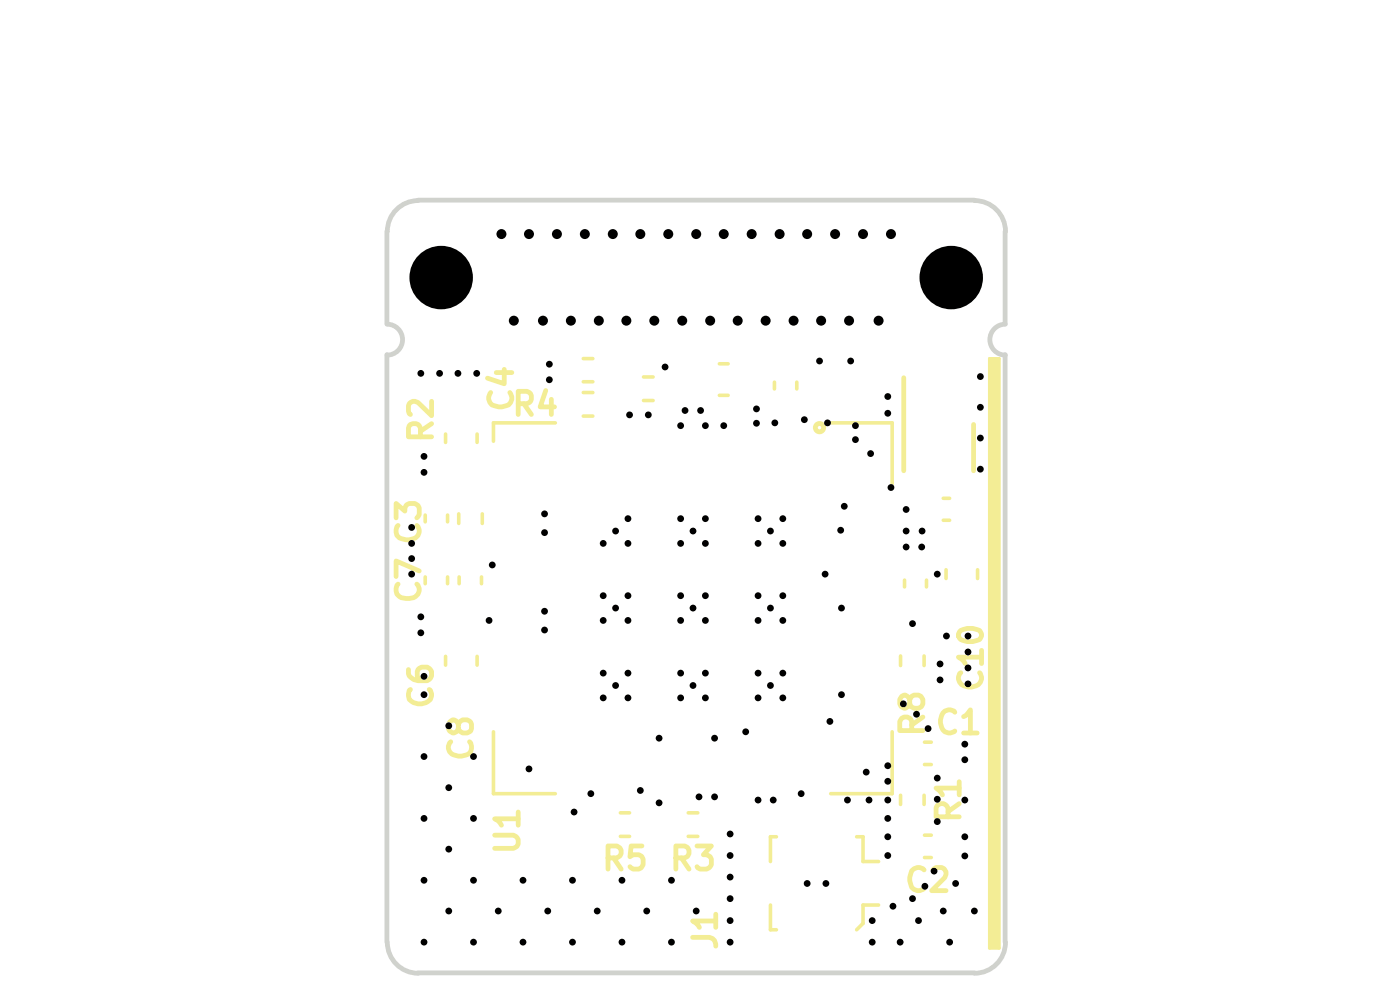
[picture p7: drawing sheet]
<svg xmlns="http://www.w3.org/2000/svg" width="297mm" height="210mm" viewBox="0 0 297 210" stroke-linecap="round" stroke-linejoin="round" font-family="sans-serif">
<g fill="none" stroke="#f3ed95" stroke-width="1">
<path d="M203.6 134a4 4 0 0 1 4.2-.3 1.2 1.2 0 0 1 .4 1.2 1.2 1.2 0 0 1-.9 .9 3.8 3.8 0 0 1-3.7-.4l-.3-.5v-.4zM208.2 139.4h-4.9l.7 .4 .8 1M208.2 138v2.8M193 148.4l.4-.7 .5-.3h1l.5 .3a1.59 1.59 0 0 1 .1 2.1 1.59 1.59 0 0 1-2.1 .2l-.4-.7v-.9a1.14 1.14 0 0 0-1.7-.7 1.59 1.59 0 0 0-.2 2.1l.7 .4a1.4 1.4 0 0 0 1.2-.9M193.4 155v-2a1.31 1.31 0 0 0-1.3-.9 1.31 1.31 0 0 0-1.2 .9v2h4.9M195.8 152.1l-2.4 1.7M202.6 151.1a1.66 1.66 0 0 0-2.8 .7 3 3 0 0 0 .6 3.4 1.78 1.78 0 0 0 2.2-.1M203.8 142.7a1.66 1.66 0 0 0 .7 2.8 2.59 2.59 0 0 0 3.7-1.4v-.5l-.4-.9M204.4 152l.5-.2 1-1.2v4.9M204.4 155.5h2.9M201.1 173.3v-1.9a1.31 1.31 0 0 0-1.2-1 1.31 1.31 0 0 0-1.3 1v1.9h4.9M203.5 167.2h-4.9l.7 .5 .6 .9"/>
<path d="M203.5 170.5l-2.4 1.7M203.5 165.8v2.8M196 184.5a1.65 1.65 0 0 0-2.8 .7 3.6 3.6 0 0 0 .2 3.1 1.83 1.83 0 0 0 2.6 .2M197.9 184.5l.7-.5h1.2a1.39 1.39 0 0 1 .6 2.1l-2.8 2.8h3.1"/>
</g>
<g fill="none" stroke="#f3ed95" stroke-width=".76">
<path d="M191.9 123.1v1.4M196 139.1v2.1M196.5 123.1v1.4M200.7 120.9v1.8M207.4 120.9v1.8M196.1 157.4h1.5M164.7 177.5h-1.3v5.2M176.2 168.4h13.1M181.7 177.5h1.4v5.2h3.3M191 168.7v1.9M196 168.7v1.9M196.1 177.2h1.5"/>
<path d="M196.1 162.2h1.5M163.4 192v5.2h1.3M186.4 192h-3.3v3.9l-1.4 1.3M196.1 181.9h1.5"/>
</g>
<path d="M209.9 76.1h2.1v125h-2.1z" fill="none" stroke="#f3ed95" stroke-width=".68"/>
<path d="M209.9 76.1h2.1v125h-2.1z" fill="#f3ed95"/>
<g fill="none" stroke="#f3ed95" stroke-width=".76">
<path d="M123.7 76.1h2.1M136.5 80h2.1M152.6 77.2h1.9M94.5 92.1v1.7M101.2 92.1v1.7M117.8 89.7h-13.1v3.9M123.7 83.3h2.1M123.7 88.3h2.1M123.7 81h2.1M136.5 85h2.1M152.6 83.9h1.9M164.3 81.1v1.4"/>
<path d="M169 81.1v1.4M176.2 89.7h13.1v13.1M90.2 109.3v1.4M94.9 109.3v1.4M97.3 109v2M102.3 109v2M200.1 110.4h1.4M200.1 105.7h1.4M90.2 122.4v1.4M94.5 139.2v1.9M94.9 122.4v1.4M97.4 122.4v1.4"/>
<path d="M101.2 139.2v1.9M102.1 122.4v1.4M191 139.1v2.1M104.7 155.2v13.2h13.1M189.3 155.2v13.2M131.6 177.4h2M131.6 172.4h2M146 177.4h2M146 172.4h2"/>
</g>
<g fill="none" stroke="#f3ed95" stroke-width="1">
<path d="M105.3 79h3.3M107 78.4v3l-3.6-1.2M89.2 92.7v-1.9a1.31 1.31 0 0 0-1.3-1 1.31 1.31 0 0 0-1.2 1v1.9h4.9M91.6 85.1v3.1l-2.9-2.8a1.26 1.26 0 0 0-2 .7v1.1l.1 .6 .3 .1M91.6 89.9l-2.4 1.6M104.1 83.3a1.72 1.72 0 0 0 .8 2.8 3.6 3.6 0 0 0 3-.2 1.83 1.83 0 0 0 .3-2.6M109.9 85.6h1.9l.5-.2a1.38 1.38 0 0 0-.5-2.4h-1.9v4.9M111.1 85.6l1.6 2.3M115.8 82.8l-1.2 3.5h3M117 84.7v3.2M191.7 80.1v19.8M206.5 90v9.9"/>
<path d="M84 109.8v-3l1.9 1.6a1.29 1.29 0 0 1 .9-1.6h1.2l.7 .4 .2 .5v1.5l-.5 .6M84.4 111.5a1.87 1.87 0 0 0-.2 2.1 1.87 1.87 0 0 0 1.9 .9 2.17 2.17 0 0 0 2.8-2.1l-.5-.9M84.4 123.9a1.87 1.87 0 0 0-.2 2.1 1.87 1.87 0 0 0 1.9 1 2.06 2.06 0 0 0 2.2-.6 2.06 2.06 0 0 0 .4-2.2l-.3-.3M88.9 121.1l-4.9-2.1v3.3M86.7 142a1.92 1.92 0 0 0 2 2.4h1.9a1.58 1.58 0 0 0 1-2l-.5-.6-.5-.3h-1.2l-.5 .3a1.59 1.59 0 0 0 .5 2.6M87.1 146.3l-.3 .1-.1 .8a1.51 1.51 0 0 0 1.1 1.8 3.1 3.1 0 0 0 3.5-.6 1.63 1.63 0 0 0-.2-2.1M95.6 157.3a1.65 1.65 0 0 0 .7 2.8 3.2 3.2 0 0 0 3.6-.6 1.98 1.98 0 0 0-.3-2.2M97.2 153.6l.5-.7 .5-.2h.9l.5 .2a1.7 1.7 0 0 1 .3 2.2 1.71 1.71 0 0 1-2.4 0l-.3-.5v-1a1.03 1.03 0 0 0-1.6-.7l-.5 .7v1a1.07 1.07 0 0 0 1.1 .9 1.07 1.07 0 0 0 1-.9M104.9 177.2h4l.5 .2 .5 .7v.9l-.2 .5-.8 .5h-4M109.9 173.7h-5l.8 .4 .7 .9M109.9 172.2v2.8M136.2 179.4h-2.3l-.3 2.3 .7-.4h1.2l.5 .3 .4 .6v1.2l-.4 .7-.5 .3h-1.2l-.7-.6"/>
<path d="M147.9 179.4h3l-1.7 1.9a1.47 1.47 0 0 1 1.7 .9v1.2l-.5 .7-.5 .3h-1.4l-.6-.6M129 182h1.8a1.31 1.31 0 0 0 1-1.3 1.31 1.31 0 0 0-1-1.3h-1.8v5M130.2 182l1.6 2.4M143.4 182h1.8a1.31 1.31 0 0 0 1-1.3 1.31 1.31 0 0 0-1-1.3h-1.8v5M144.6 182l1.6 2.4M146.9 198.8h3.6a1.59 1.59 0 0 1 1.3 1.9M151.8 195.4h-4.9l.7 .4 .8 .9M151.8 193.9v2.8"/>
<circle cx="173.9" cy="90.7" r=".89"/>
</g>
<path d="M82.1 49.1v19.6M88.7 42.5h118M88.7 42.5a6.6 6.6 0 0 0-6.5 6.6M206.8 42.5a6.6 6.6 0 0 1 6.5 6.6M213.2 49.1v19.6M82.1 75.2v124.6M82.1 68.8a3.3 3.3 0 0 1 3.3 3.2 3.3 3.3 0 0 1-3.3 3.3M213.2 75.2v124.6M213.3 68.8a3.3 3.3 0 0 0-3.3 3.2 3.3 3.3 0 0 0 3.3 3.3M82.2 199.9a6.6 6.6 0 0 0 6.5 6.5M213.3 199.9a6.6 6.6 0 0 1-6.5 6.5M88.7 206.4h118" fill="none" stroke="#d0d2cd" stroke-width="1"/>
<g fill="#000">
<circle cx="93.6" cy="58.9" r="6.7"/>
<circle cx="106.4" cy="49.7" r="1.06"/>
<circle cx="112.2" cy="49.7" r="1.06"/>
<circle cx="118.1" cy="49.7" r="1.06"/>
<circle cx="124.1" cy="49.7" r="1.06"/>
<circle cx="130" cy="49.7" r="1.06"/>
<circle cx="135.8" cy="49.7" r="1.06"/>
<circle cx="141.8" cy="49.7" r="1.06"/>
<circle cx="147.7" cy="49.7" r="1.06"/>
<circle cx="153.5" cy="49.7" r="1.06"/>
<circle cx="159.5" cy="49.7" r="1.06"/>
<circle cx="165.4" cy="49.7" r="1.06"/>
<circle cx="171.2" cy="49.7" r="1.06"/>
<circle cx="177.2" cy="49.7" r="1.06"/>
<circle cx="183.1" cy="49.7" r="1.06"/>
<circle cx="189" cy="49.7" r="1.06"/>
<circle cx="201.8" cy="58.9" r="6.7"/>
<circle cx="89.3" cy="79.2" r=".72"/>
<circle cx="93.3" cy="79.2" r=".72"/>
<circle cx="97.1" cy="79.2" r=".72"/>
<circle cx="101.1" cy="79.2" r=".72"/>
<circle cx="109" cy="68" r="1.06"/>
<circle cx="115.2" cy="68" r="1.06"/>
<circle cx="116.5" cy="77.3" r=".72"/>
<circle cx="121.1" cy="68" r="1.06"/>
<circle cx="127" cy="68" r="1.06"/>
<circle cx="132.9" cy="68" r="1.06"/>
<circle cx="138.8" cy="68" r="1.06"/>
<circle cx="141.1" cy="77.8" r=".72"/>
<circle cx="144.7" cy="68" r="1.06"/>
<circle cx="150.7" cy="68" r="1.06"/>
<circle cx="156.5" cy="68" r="1.06"/>
<circle cx="162.4" cy="68" r="1.06"/>
<circle cx="168.4" cy="68" r="1.06"/>
<circle cx="173.9" cy="76.6" r=".72"/>
<circle cx="174.2" cy="68" r="1.06"/>
<circle cx="180.1" cy="68" r="1.06"/>
<circle cx="180.5" cy="76.6" r=".72"/>
<circle cx="186.4" cy="68" r="1.06"/>
<circle cx="208" cy="79.9" r=".72"/>
<circle cx="90" cy="96.8" r=".72"/>
<circle cx="116.5" cy="80.6" r=".72"/>
<circle cx="133.6" cy="88" r=".72"/>
<circle cx="137.5" cy="88" r=".72"/>
<circle cx="144.4" cy="90.3" r=".72"/>
<circle cx="145.3" cy="87.1" r=".72"/>
<circle cx="148.6" cy="87.1" r=".72"/>
<circle cx="149.6" cy="90.3" r=".72"/>
<circle cx="153.5" cy="90.3" r=".72"/>
<circle cx="160.5" cy="89.8" r=".72"/>
<circle cx="160.5" cy="86.7" r=".72"/>
<circle cx="164.4" cy="89.7" r=".72"/>
<circle cx="170.6" cy="89" r=".72"/>
<circle cx="175.6" cy="89.7" r=".72"/>
<circle cx="181.5" cy="93.3" r=".72"/>
<circle cx="181.5" cy="90.3" r=".72"/>
<circle cx="184.7" cy="96.2" r=".72"/>
<circle cx="188.3" cy="87.7" r=".72"/>
<circle cx="188.3" cy="84.1" r=".72"/>
<circle cx="208" cy="86.4" r=".72"/>
<circle cx="208" cy="99.5" r=".72"/>
<circle cx="208" cy="92.9" r=".72"/>
<circle cx="87.3" cy="111.9" r=".72"/>
<circle cx="87.3" cy="118.5" r=".72"/>
<circle cx="87.3" cy="115.3" r=".72"/>
<circle cx="90" cy="100.2" r=".72"/>
<circle cx="104.4" cy="119.8" r=".72"/>
<circle cx="115.5" cy="113" r=".72"/>
<circle cx="115.5" cy="109" r=".72"/>
<circle cx="128" cy="115.3" r=".72"/>
<circle cx="130.6" cy="112.6" r=".72"/>
<circle cx="133.2" cy="110" r=".72"/>
<circle cx="133.2" cy="115.3" r=".72"/>
<circle cx="144.4" cy="115.3" r=".72"/>
<circle cx="144.4" cy="110" r=".72"/>
<circle cx="147" cy="112.6" r=".72"/>
<circle cx="149.6" cy="115.3" r=".72"/>
<circle cx="149.6" cy="110" r=".72"/>
<circle cx="160.8" cy="115.3" r=".72"/>
<circle cx="160.8" cy="110" r=".72"/>
<circle cx="163.4" cy="112.6" r=".72"/>
<circle cx="166.1" cy="115.3" r=".72"/>
<circle cx="166.1" cy="110" r=".72"/>
<circle cx="178.3" cy="112.5" r=".72"/>
<circle cx="179.1" cy="107.4" r=".72"/>
<circle cx="189" cy="103.4" r=".72"/>
<circle cx="192.2" cy="108.1" r=".72"/>
<circle cx="192.2" cy="116" r=".72"/>
<circle cx="192.2" cy="112.6" r=".72"/>
<circle cx="195.5" cy="116" r=".72"/>
<circle cx="195.6" cy="112.6" r=".72"/>
<circle cx="87.3" cy="121.8" r=".72"/>
<circle cx="89.3" cy="134.2" r=".72"/>
<circle cx="89.3" cy="130.8" r=".72"/>
<circle cx="103.8" cy="131.6" r=".72"/>
<circle cx="115.5" cy="133.6" r=".72"/>
<circle cx="115.5" cy="129.7" r=".72"/>
<circle cx="128" cy="126.4" r=".72"/>
<circle cx="128" cy="131.6" r=".72"/>
<circle cx="130.6" cy="129" r=".72"/>
<circle cx="133.2" cy="126.4" r=".72"/>
<circle cx="133.2" cy="131.6" r=".72"/>
<circle cx="144.4" cy="126.4" r=".72"/>
<circle cx="144.4" cy="131.6" r=".72"/>
<circle cx="147" cy="129" r=".72"/>
<circle cx="149.6" cy="126.4" r=".72"/>
<circle cx="149.6" cy="131.6" r=".72"/>
<circle cx="160.8" cy="126.4" r=".72"/>
<circle cx="160.8" cy="131.6" r=".72"/>
<circle cx="163.4" cy="129" r=".72"/>
<circle cx="166.1" cy="126.4" r=".72"/>
<circle cx="166.1" cy="131.6" r=".72"/>
<circle cx="175" cy="121.8" r=".72"/>
<circle cx="178.5" cy="129" r=".72"/>
<circle cx="193.6" cy="132.3" r=".72"/>
<circle cx="198.8" cy="121.8" r=".72"/>
<circle cx="200.8" cy="134.9" r=".72"/>
<circle cx="205.4" cy="138.3" r=".72"/>
<circle cx="205.4" cy="134.9" r=".72"/>
<circle cx="90" cy="143.5" r=".72"/>
<circle cx="90" cy="147.4" r=".72"/>
<circle cx="95.2" cy="154" r=".72"/>
<circle cx="128" cy="148" r=".72"/>
<circle cx="128" cy="142.8" r=".72"/>
<circle cx="130.6" cy="145.4" r=".72"/>
<circle cx="133.2" cy="148" r=".72"/>
<circle cx="133.2" cy="142.8" r=".72"/>
<circle cx="139.8" cy="156.6" r=".72"/>
<circle cx="144.4" cy="148" r=".72"/>
<circle cx="144.4" cy="142.8" r=".72"/>
<circle cx="147" cy="145.4" r=".72"/>
<circle cx="149.6" cy="148" r=".72"/>
<circle cx="149.6" cy="142.8" r=".72"/>
<circle cx="151.6" cy="156.6" r=".72"/>
<circle cx="158.2" cy="155.2" r=".72"/>
<circle cx="160.8" cy="148" r=".72"/>
<circle cx="160.8" cy="142.8" r=".72"/>
<circle cx="163.4" cy="145.4" r=".72"/>
<circle cx="166.1" cy="148" r=".72"/>
<circle cx="166.1" cy="142.8" r=".72"/>
<circle cx="176.1" cy="153" r=".72"/>
<circle cx="178.5" cy="147.4" r=".72"/>
<circle cx="191.6" cy="149.3" r=".72"/>
<circle cx="194.4" cy="151.5" r=".72"/>
<circle cx="196.9" cy="154.6" r=".72"/>
<circle cx="199.4" cy="140.8" r=".72"/>
<circle cx="199.4" cy="144.2" r=".72"/>
<circle cx="204.7" cy="157.9" r=".72"/>
<circle cx="205.4" cy="145.1" r=".72"/>
<circle cx="205.4" cy="141.7" r=".72"/>
<circle cx="90" cy="173.6" r=".72"/>
<circle cx="90" cy="160.5" r=".72"/>
<circle cx="95.2" cy="167.1" r=".72"/>
<circle cx="100.5" cy="173.6" r=".72"/>
<circle cx="100.5" cy="160.5" r=".72"/>
<circle cx="112.2" cy="163.1" r=".72"/>
<circle cx="121.8" cy="172.2" r=".72"/>
<circle cx="125.3" cy="168.4" r=".72"/>
<circle cx="135.8" cy="167.7" r=".72"/>
<circle cx="139.8" cy="170.3" r=".72"/>
<circle cx="148.3" cy="169" r=".72"/>
<circle cx="151.6" cy="169" r=".72"/>
<circle cx="154.9" cy="176.9" r=".72"/>
<circle cx="160.8" cy="169.7" r=".72"/>
<circle cx="164" cy="169.7" r=".72"/>
<circle cx="170" cy="168.4" r=".72"/>
<circle cx="179.8" cy="169.7" r=".72"/>
<circle cx="183.8" cy="163.8" r=".72"/>
<circle cx="184.4" cy="169.7" r=".72"/>
<circle cx="188.3" cy="165.7" r=".72"/>
<circle cx="188.3" cy="169.7" r=".72"/>
<circle cx="188.3" cy="173.6" r=".72"/>
<circle cx="188.3" cy="177.5" r=".72"/>
<circle cx="188.3" cy="162.4" r=".72"/>
<circle cx="198.8" cy="165.1" r=".72"/>
<circle cx="198.8" cy="169.5" r=".72"/>
<circle cx="198.8" cy="174.3" r=".72"/>
<circle cx="204.7" cy="169.7" r=".72"/>
<circle cx="204.7" cy="161.2" r=".72"/>
<circle cx="204.7" cy="177.5" r=".72"/>
<circle cx="90" cy="186.7" r=".72"/>
<circle cx="90" cy="199.9" r=".72"/>
<circle cx="95.2" cy="193.2" r=".72"/>
<circle cx="95.2" cy="180.1" r=".72"/>
<circle cx="100.5" cy="186.7" r=".72"/>
<circle cx="100.5" cy="199.9" r=".72"/>
<circle cx="105.7" cy="193.2" r=".72"/>
<circle cx="110.9" cy="186.7" r=".72"/>
<circle cx="110.9" cy="199.9" r=".72"/>
<circle cx="116.2" cy="193.2" r=".72"/>
<circle cx="121.4" cy="186.7" r=".72"/>
<circle cx="121.4" cy="199.9" r=".72"/>
<circle cx="126.7" cy="193.2" r=".72"/>
<circle cx="131.9" cy="186.7" r=".72"/>
<circle cx="131.9" cy="199.9" r=".72"/>
<circle cx="137.2" cy="193.2" r=".72"/>
<circle cx="142.4" cy="186.7" r=".72"/>
<circle cx="142.4" cy="199.9" r=".72"/>
<circle cx="147.7" cy="193.2" r=".72"/>
<circle cx="154.9" cy="186" r=".72"/>
<circle cx="154.9" cy="181.5" r=".72"/>
<circle cx="154.9" cy="199.9" r=".72"/>
<circle cx="154.9" cy="195.3" r=".72"/>
<circle cx="154.9" cy="190.6" r=".72"/>
<circle cx="171.2" cy="187.4" r=".72"/>
<circle cx="175.2" cy="187.4" r=".72"/>
<circle cx="185" cy="199.9" r=".72"/>
<circle cx="185" cy="195.3" r=".72"/>
<circle cx="188.3" cy="181.5" r=".72"/>
<circle cx="189.4" cy="192.2" r=".72"/>
<circle cx="191" cy="199.9" r=".72"/>
<circle cx="193.6" cy="190.6" r=".72"/>
<circle cx="194.9" cy="195.3" r=".72"/>
<circle cx="196.2" cy="188" r=".72"/>
<circle cx="198.2" cy="184.8" r=".72"/>
<circle cx="200.1" cy="193.2" r=".72"/>
<circle cx="201.5" cy="199.9" r=".72"/>
<circle cx="202.7" cy="187.4" r=".72"/>
<circle cx="204.7" cy="181.6" r=".72"/>
<circle cx="206.7" cy="193.2" r=".72"/>
</g>
</svg>
